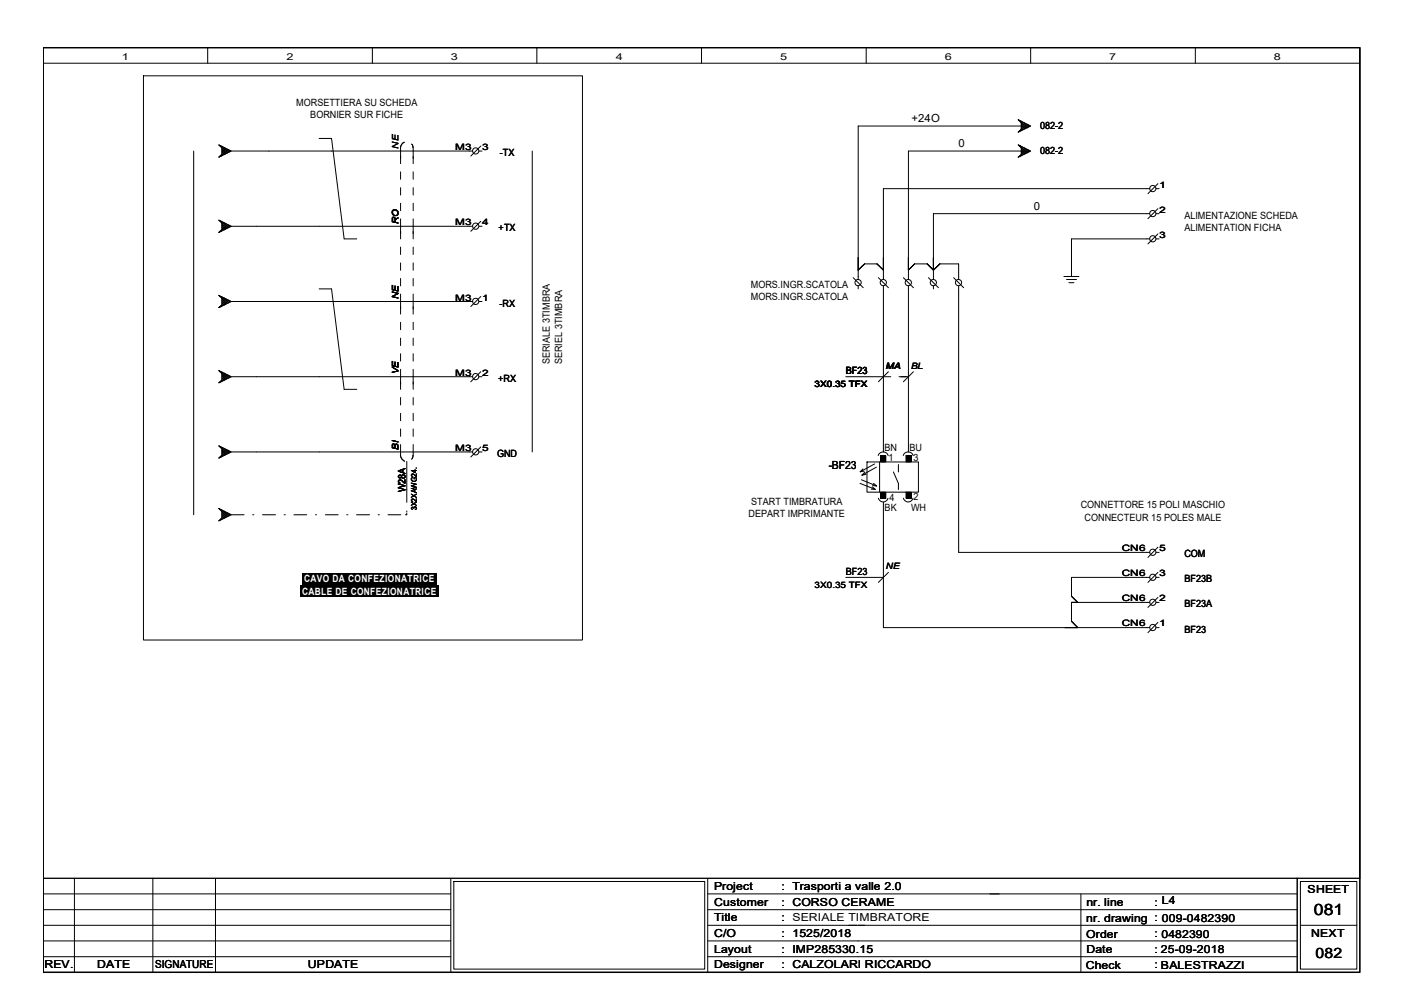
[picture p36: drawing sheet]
<svg xmlns="http://www.w3.org/2000/svg" width="297mm" height="210mm" viewBox="0 0 297 210" stroke-linecap="round" stroke-linejoin="round" font-family="sans-serif">
<defs><g id="words">
<text font-size="3.3" x="278" y="193.5">081</text>
<text font-size="3" x="278.3" y="202.6">082</text>
<g font-size="2.4">
<text x="192.8" y="25.9">+24O</text>
<text x="202.8" y="31.2">0</text>
<text x="218.7" y="44.4">0</text>
<text x="175.3" y="99.3">-BF23</text>
</g>
<g font-size="2.3">
<text x="151.1" y="188.3">Project</text>
<text x="151.1" y="191.7">Customer</text>
<text x="165.4" y="188.3">: Trasporti a valle 2.0</text>
<text x="165.4" y="191.6">: CORSO CERAME</text>
<text x="229.9" y="191.6">nr. line</text>
<text x="244.3" y="191.6">: L4</text>
<text x="276.6" y="188.9">SHEET</text>
<text x="151.1" y="194.9">Title</text>
<text x="165.4" y="194.9">: SERIALE TIMBRATORE</text>
<text x="229.8" y="195">nr. drawing : 009-0482390</text>
<text x="151.1" y="198.3">C/O</text>
<text x="151.1" y="201.6">Layout</text>
<text x="165.4" y="198.3">: 1525/2018</text>
<text x="165.4" y="201.6">: IMP285330.15</text>
<text x="229.8" y="198.5">Order</text>
<text x="229.9" y="201.5">Date</text>
<text x="244.3" y="198.3">: 0482390</text>
<text x="244.3" y="201.6">: 25-09-2018</text>
<text x="277.4" y="198.2">NEXT</text>
<text x="9.4" y="204.9">REV.</text>
<text x="20.5" y="204.9">DATE</text>
<text x="32.8" y="204.9">SIGNATURE</text>
<text x="65.1" y="204.9">UPDATE</text>
<text x="151.1" y="204.9">Designer</text>
<text x="165.4" y="204.9">: CALZOLARI RICCARDO</text>
<text x="229.7" y="204.9">Check</text>
<text x="244.3" y="204.9">: BALESTRAZZI</text>
<text x="245.6" y="204.9">BALESTRAZZI</text>
</g>
<g font-size="2.1">
<text x="62.7" y="22.4">MORSETTIERA SU SCHEDA</text>
<text x="65.7" y="25.1">BORNIER SUR FICHE</text>
<text x="220" y="27.3">082-2</text>
<text x="105.7" y="33">-TX</text>
<text x="220" y="32.6">082-2</text>
<text x="250.6" y="46.3">ALIMENTAZIONE SCHEDA</text>
<text x="105.5" y="48.9">+TX</text>
<text x="250.6" y="48.9">ALIMENTATION FICHA</text>
<text x="105.7" y="64.9">-RX</text>
<text x="158.8" y="60.9">MORS.INGR.SCATOLA</text>
<text x="158.8" y="63.5">MORS.INGR.SCATOLA</text>
<text x="116.3" y="77" transform="rotate(-90 116.3 77)">SERIALE 3TIMBRA</text>
<text x="119" y="77" transform="rotate(-90 119 77)">SERIEL 3TIMBRA</text>
<text x="105.4" y="80.8">+RX</text>
<text x="178.9" y="79.2">BF23</text>
<text x="187.2" y="95.4">BN</text>
<text x="192.4" y="95.4">BU</text>
<text x="105.2" y="96.7">GND</text>
<text x="188" y="97.5">1</text>
<text x="193.2" y="97.5">3</text>
<text x="85.8" y="104.2" transform="rotate(-90 85.8 104.2)">W28A</text>
<text x="158.9" y="106.8">START TIMBRATURA</text>
<text x="188.2" y="105.9">4</text>
<text x="193.3" y="105.9">2</text>
<text x="228.6" y="107.6">CONNETTORE 15 POLI MASCHIO</text>
<text x="158.4" y="109.4">DEPART IMPRIMANTE</text>
<text x="187.2" y="108.1">BK</text>
<text x="192.7" y="108.1">WH</text>
<text x="229.4" y="110.2">CONNECTEUR 15 POLES MALE</text>
<text x="250.6" y="117.9">COM</text>
<text x="178.9" y="121.6">BF23</text>
<text x="250.6" y="123.2">BF23B</text>
<text x="250.6" y="128.5">BF23A</text>
<text x="250.6" y="133.9">BF23</text>
</g>
<g font-size="2.1" fill="#fff">
<text x="63.9" y="125.9">CABLE DE CONFEZIONATRICE</text>
<text x="64.3" y="123.2">CAVO DA CONFEZIONATRICE</text>
</g>
<g font-size="2">
<text x="25.8" y="12.7">1</text>
<text x="60.6" y="12.7">2</text>
<text x="95.4" y="12.7">3</text>
<text x="130.3" y="12.7">4</text>
<text x="165.1" y="12.7">5</text>
<text x="199.9" y="12.7">6</text>
<text x="234.7" y="12.7">7</text>
<text x="269.5" y="12.7">8</text>
</g>
<g font-size="1.9">
<text x="84.3" y="31.5" transform="rotate(-90 84.3 31.5)">NE</text>
<text x="96.3" y="31.7">M3</text>
<text x="102" y="31.7">3</text>
<text x="245.3" y="39.7">1</text>
<text x="84.3" y="47.4" transform="rotate(-90 84.3 47.4)">RO</text>
<text x="96.3" y="47.7">M3</text>
<text x="102" y="47.7">4</text>
<text x="245.3" y="45">2</text>
<text x="245.3" y="50.3">3</text>
<text x="84.3" y="63.3" transform="rotate(-90 84.3 63.3)">NE</text>
<text x="96.3" y="63.6">M3</text>
<text x="102" y="63.6">1</text>
<text x="187.4" y="78">MA</text>
<text x="192.7" y="78">BL</text>
<text x="84.3" y="79.2" transform="rotate(-90 84.3 79.2)">VE</text>
<text x="96.3" y="79.5">M3</text>
<text x="102" y="79.5">2</text>
<text x="172.3" y="82">3X0.35 TFX</text>
<text x="84.3" y="95.1" transform="rotate(-90 84.3 95.1)">BI</text>
<text x="96.3" y="95.4">M3</text>
<text x="102" y="95.4">5</text>
<text x="237.3" y="116.6">CN6</text>
<text x="245.3" y="116.6">5</text>
<text x="172.3" y="124.4">3X0.35 TFX</text>
<text x="187.4" y="120.4">NE</text>
<text x="237.3" y="121.9">CN6</text>
<text x="245.3" y="121.9">3</text>
<text x="237.3" y="127.3">CN6</text>
<text x="245.3" y="127.3">2</text>
<text x="237.3" y="132.5">CN6</text>
<text x="245.3" y="132.5">1</text>
</g>
<text font-size="1.6" x="88.2" y="107.9" transform="rotate(-90 88.2 107.9)">3X2XAWG24.</text>
</g></defs>
<path d="M9.1 10.1h278.6v195.6h-278.6zM274.4 185.8v19.9" fill="none" stroke="#000" stroke-width=".3"/>
<g fill="none" stroke="#000" stroke-width=".21">
<path d="M9.1 10.1h278.6v195.6h-278.6zM9.1 10.1h278.6v175.7h-278.6zM9.1 13.4h278.6M30.3 16h92.9v119.4h-92.9zM43.9 10.1v3.3M78.8 10.1v3.3M113.6 10.1v3.3M148.4 10.1v3.3M183.3 10.1v3.3M218.1 10.1v3.3M252.9 10.1v3.3M41 32v76.9"/>
<path d="M46.3 30.6l2.6 1.4-2.6 1.3 .6-.7v-1.3zM46.4 33.2h.1M46.4 30.7h.1M46.6 30.9l.1-.1 1.5 1.5 .5-.5M46.8 32.8l.1 .2M46.9 31.7l.5-.5 1 1M46.9 30.9l-.1 .2M46.9 31.5l1 1M46.9 31.8l.8 .8M46.9 32.6l.3 .3M47.2 31.1l-.3 .2M47.7 31.3l-.8 .8"/>
<path d="M47.9 31.5l-1 1M48.4 31.7l-1 1-.5-.5M48.7 32.1l-.5-.5-1.5 1.5-.1-.1M48.9 32h51.1M67.5 29.3h2.6l2.7 21.2h2.7M84.7 36.4v1.5M84.7 39.7v1.6M85.6 30.1l-.6 .5-.3 .5v3.5M87.1 30.5l.3 .8v3.3M87.4 36.4v1.5M87.4 39.7v1.6M101.3 32h.7"/>
<path d="M101.7 30.9l-2.1 2.1M112.6 32v63.6M215.4 30.6l2.7 1.4-2.7 1.3 .7-.7v-1.3zM215.4 25.3l2.7 1.4-2.7 1.3 .7-.7v-1.3zM215.5 33.2h.1M215.5 27.9h.1M215.6 30.7h-.1M215.6 25.4h-.1M215.7 30.9l.1-.1 1.5 1.5 .5-.5M215.7 25.6l.1-.1 1.5 1.6 .5-.6M215.9 32.8l.2 .2M215.9 27.5l.2 .1"/>
<path d="M216.1 26.7h-34.5v32.4M216.1 32h-23.9v27.1M216.1 31.7l.5-.5 .9 1M216.1 30.9l-.2 .2M216.1 31.5l.9 1M216.1 31.8l.7 .8M216.1 32.6l.2 .3M216.1 26.4l.5-.5 .9 1M216.1 25.7l-.2 .1M216.1 26.2l.9 1M216.1 26.5l.7 .8M216.1 27.3l.2 .2"/>
<path d="M216.3 31.1l-.2 .2M216.3 25.8l-.2 .2M216.8 31.3l-.7 .8M216.8 26l-.7 .8M217 31.5l-.9 1M217 26.2l-.9 .9M217.5 31.7l-.9 1-.5-.5M217.5 26.4l-.9 1-.5-.5M217.8 32.1l-.5-.5-1.5 1.5-.1-.1M217.8 26.8l-.5-.5-1.5 1.5-.1-.1M243.2 39.9h-56.3v19.2M244.6 39.9h.6"/>
<path d="M245 38.9l-2.1 2.1M46.3 46.6l2.6 1.3-2.6 1.3 .6-.6v-1.4zM46.4 46.7h.1M46.4 49.1h.1M46.6 46.9l.1-.2 1.5 1.6 .5-.5M46.8 48.7l.1 .2M46.9 47.6l.5-.5 1 1M46.9 46.9l-.1 .1M46.9 47.4l1 1M46.9 47.8l.8 .7M46.9 48.5l.3 .3M47.2 47l-.3 .2"/>
<path d="M47.7 47.2l-.8 .8M47.9 47.4l-1 1M48.4 47.6l-1 1-.5-.5M48.7 48l-.5-.5-1.5 1.5-.1-.1M48.9 47.9h51.1M84.7 43v1.6M84.7 46.3v4.2M84.7 52.3v1.5M84.7 55.6v1.6M84.7 58.9v1.6M87.4 43v1.6M87.4 46.3v4.2"/>
<path d="M87.4 52.3v1.5M87.4 55.6v1.6M87.4 58.9v1.6M101.3 47.9h.7M101.7 46.8l-2.1 2.1M180.5 58.8l2.1 2.1M181.6 57.1l1.3-1.3h2.6l1.4 1.3M185.8 58.8l2.2 2.1M191.1 58.8l2.1 2.1M192.2 57.1l1.3-1.3h2.7l1.3 1.3 1.3-1.3h4v3.3M196.4 58.8l2.1 2.1M201.8 58.8l2.1 2.1"/>
<path d="M225.1 58.5h3.2M225.6 59.1h2.1M226.1 59.8h1.1M243.2 50.5h-16.5v8M243.2 45.2h-45.7v13.9M244.6 50.5h.6M244.6 45.2h.6M245 44.2l-2.1 2.1M245 49.5l-2.1 2.1M46.3 78.4l2.6 1.3-2.6 1.3 .6-.6v-1.4zM46.3 62.5l2.6 1.3-2.6 1.3 .6-.6v-1.4zM46.4 78.5h.1"/>
<path d="M46.4 62.6h.1M46.4 65v.1M46.6 78.7l.1-.1 1.5 1.5 .5-.5M46.6 62.8l.1-.1 1.5 1.5 .5-.5M46.8 64.6l.1 .2M46.9 79.5l.5-.5 1 1M46.9 78.7l-.1 .2M46.9 79.2l1 1M46.9 79.6l.8 .7M46.9 63.5l.5-.5 1 1.1M46.9 62.8l-.1 .1M46.9 63.3l1 1"/>
<path d="M46.9 63.7l.8 .7M46.9 64.4l.3 .3M47.2 78.8l-.3 .3M47.2 62.9l-.3 .3M47.7 79.1l-.8 .7M47.7 63.2l-.8 .7M47.9 79.2l-1 1M47.9 63.3l-1 1M48.4 79.5l-1 1-.5-.5M48.4 63.5l-1 1.1-.5-.5M48.7 79.8l-.5-.5-1.5 1.6-.1-.2M48.7 63.9l-.5-.5-1.5 1.5-.1-.1"/>
<path d="M48.9 79.7h51.1M48.9 63.8h51.1M67.5 61.1h2.6l2.7 21.3h2.7M84.7 62.2v4.3M84.7 68.2v1.6M84.7 71.5v1.6M84.7 74.8v1.6M84.7 78.1v4.3M87.4 62.2v4.3M87.4 68.2v1.6M87.4 71.5v1.6M87.4 74.8v1.6"/>
<path d="M87.4 78.1v4.3M101.3 79.7h.7M101.3 63.8h.7M101.7 62.7l-2.1 2.2M101.7 78.7l-2.1 2.1M178.9 79.7h9.6M181.6 60.5v.6M186.9 60.5v35.1M188 78.7l-2.2 2.1M190.2 79.7h2M192.2 60.5v35.1M193.2 78.7l-2.1 2.1"/>
<path d="M197.5 60.5v.6M202.8 60.5v56.4h40.4M46.3 94.3l2.6 1.3-2.6 1.3 .6-.6v-1.3zM46.4 94.4h.1M46.4 96.9h.1M46.4 80.9v.1M46.6 94.6l.1-.1 1.5 1.5 .5-.5M46.8 96.5l.1 .1M46.8 80.6l.1 .1M46.9 95.4l.5-.5 1 1M46.9 94.7l-.1 .1M46.9 95.2l1 .9"/>
<path d="M46.9 95.5l.8 .8M46.9 96.3l.3 .2M46.9 80.3l.3 .3M47.2 94.7l-.3 .3M47.7 95l-.8 .8M47.9 95.1l-1 1M48.4 95.4l-1 1-.5-.5M48.7 95.8l-.5-.6-1.5 1.6-.1-.2M48.9 95.6h51.1M84.7 84.1v1.6M84.7 87.5v1.5M84.7 90.8v1.5"/>
<path d="M84.7 94.1l.1 2.6 .2 .4 .5 .4M85.5 97.5h.1M86.1 97.6v8.7M87.4 84.1v1.6M87.4 87.5v1.5M87.4 90.8v1.5M87.4 94.1v2.2l-.3 .9M101.3 95.6h.7M101.7 94.6l-2.1 2.1M182.6 99.2l-.6 .6M182.8 99.7l-.8 .1M183 99.9l-.6 .6"/>
<path d="M183.4 97.7h10.9v6.4h-10.9zM185 98.2l-3 1.6M185.4 98.8l-3 1.7M185.8 96.4a1.11 1.11 0 0 1 1.1-.8 1.11 1.11 0 0 1 1 .8M186.1 97.7v6.4M186.3 96.4h1.1v1.3h-1.1zM189 99.9l1.1 2.4v1.3M190.1 98.3v1.6M191.1 96.4a1.11 1.11 0 0 1 1.1-.8 1.11 1.11 0 0 1 1 .8M191.7 96.4h1v1.3h-1zM46.3 107.6l2.6 1.3-2.6 1.3 .6-.6v-1.4zM46.4 110.1v.1"/>
<path d="M46.4 107.7h.1M46.6 107.9l.1-.1 1.5 1.5 .5-.5M46.8 109.7l.1 .2M46.9 108.6l.5-.4 1 .9M46.9 107.9l-.1 .2M46.9 108.4l1 1M46.9 108.8l.8 .7M46.9 109.6l.3 .2M47.2 108l-.3 .2M47.7 108.3l-.8 .7M47.9 108.4l-1 1M48.4 108.7l-1 .9-.5-.4"/>
<path d="M48.7 109l-.5-.5-1.5 1.5-.1-.1M48.9 108.9h2.7M53.5 108.9h.2M55.5 108.9h2.8M60.1 108.9h.3M62.2 108.9h2.7M66.8 108.9h.2M68.8 108.9h2.7M73.4 108.9h.2M75.4 108.9h2.8M80 108.9h.3M82.1 108.9h2.7"/>
<path d="M86.1 108.6v.3h-.3M86.1 108.1v.3M181.9 102.3l3.3 1.2M182.2 101.5l3.3 1.3M183.2 100.4l-.8 .1M184.3 103.5h.9M184.5 103l.7 .5M184.6 102.7l.9 .1M184.8 102.3l.7 .5M185.8 105.4a1.04 1.04 0 0 0 1.1 .8 1.04 1.04 0 0 0 1-.8M186.3 104.1h1.1v1.4h-1.1zM186.9 106.3v26.5h56.3"/>
<path d="M191.1 105.4a1.04 1.04 0 0 0 1 .8 1.04 1.04 0 0 0 1.1-.8M191.7 104.1h1v1.4h-1zM244.6 116.9h.6M245 115.8l-2.1 2.1M178.9 122.2h8M188 121.1l-2.2 2.1M243.2 127.5h-16.5v3.9l1.3 1.4M243.2 122.2h-16.5v4l1.3 1.3M244.6 132.8h.6M244.6 127.5h.6M244.6 122.2h.6M245 131.7l-2.1 2.2"/>
<path d="M245 126.4l-2.1 2.1M245 121.1l-2.1 2.1M9.1 185.8h278.6M9.1 195.8h86.3M9.1 199.1h86.3M9.1 192.5h86.3M9.1 189.1h86.3M15.7 185.8v19.9M32.3 185.8v19.9M45.6 185.8v19.9M95.4 185.8v19.9M96 186.5h53.1v18.6h-53.1z"/>
<path d="M149.7 185.8v19.9M149.7 195.8h124.7M149.7 199.1h124.7M149.7 192.5h124.7M149.7 189.1h124.7M228.7 189.1v16.6M275.1 186.5h12v18.6h-12zM275.1 195.8h12M9.1 202.4h86.3M149.7 202.4h124.7"/>
<circle cx="100.6" cy="31.9" r=".66"/>
<circle cx="243.9" cy="39.9" r=".66"/>
<circle cx="100.6" cy="47.9" r=".66"/>
<circle cx="181.5" cy="59.8" r=".66"/>
<circle cx="186.9" cy="59.8" r=".66"/>
<circle cx="192.2" cy="59.8" r=".66"/>
<circle cx="197.5" cy="59.8" r=".66"/>
<circle cx="202.8" cy="59.8" r=".66"/>
<circle cx="243.9" cy="45.2" r=".66"/>
<circle cx="243.9" cy="50.5" r=".66"/>
<circle cx="100.6" cy="79.7" r=".66"/>
<circle cx="100.6" cy="63.8" r=".66"/>
<circle cx="100.6" cy="95.6" r=".66"/>
<circle cx="243.9" cy="116.9" r=".66"/>
<circle cx="243.9" cy="132.8" r=".66"/>
<circle cx="243.9" cy="127.4" r=".66"/>
<circle cx="243.9" cy="122.2" r=".66"/>
</g>
<g fill="#000">
<path d="M186.3 96.4h1.1v1.3h-1.1z" fill-rule="evenodd"/>
<path d="M191.7 96.4h1v1.3h-1z" fill-rule="evenodd"/>
<path d="M186.3 104.1h1.1v1.4h-1.1z" fill-rule="evenodd"/>
<path d="M191.7 104.1h1v1.4h-1z" fill-rule="evenodd"/>
<path d="M63.5 124h29.2v2.3h-29.2z" fill-rule="evenodd"/>
<path d="M63.9 121.3h28.4v2.4h-28.4z" fill-rule="evenodd"/>
</g>
<use href="#words"/>
</svg>
